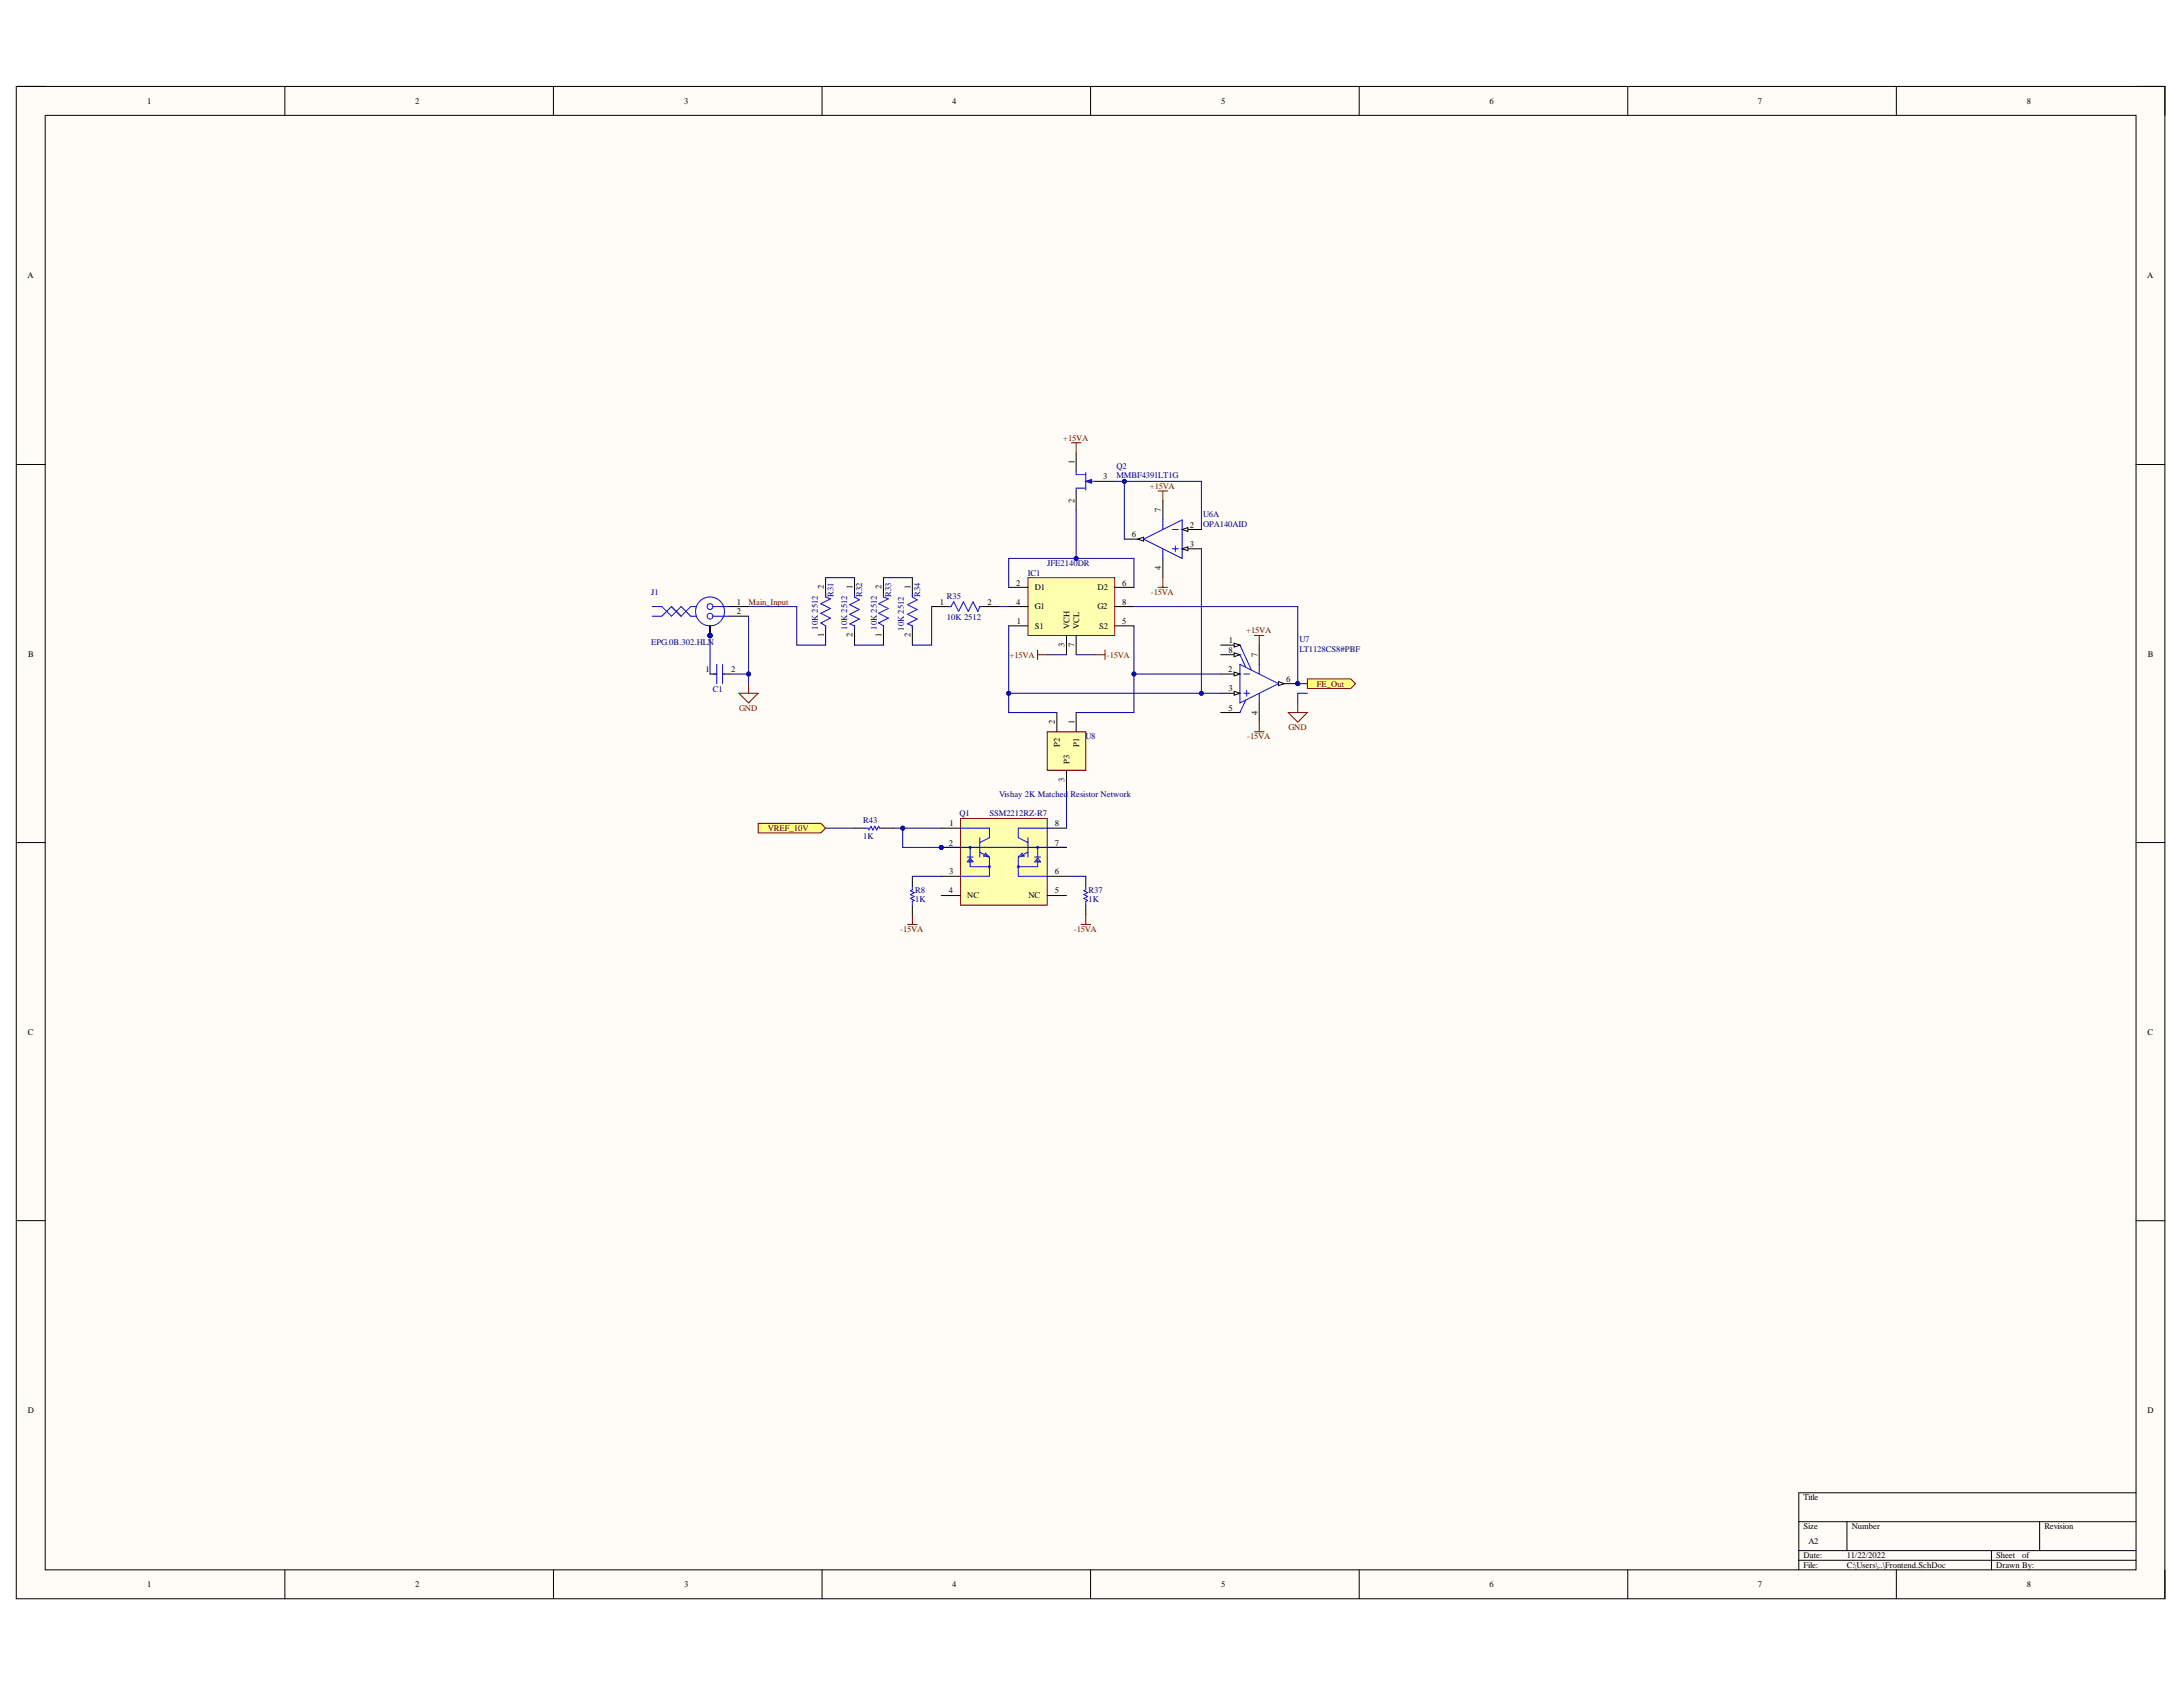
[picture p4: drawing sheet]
<svg xmlns="http://www.w3.org/2000/svg" width="279mm" height="216mm" viewBox="0 0 279 216" stroke-linecap="round" stroke-linejoin="round" font-family="sans-serif">
<defs><g id="words">
<g font-size="1.1">
<text x="18.8" y="13.3">1</text>
<text x="53.1" y="13.3">2</text>
<text x="87.6" y="13.3">3</text>
<text x="121.9" y="13.3">4</text>
<text x="156.3" y="13.3">5</text>
<text x="190.6" y="13.3">6</text>
<text x="225" y="13.3">7</text>
<text x="259.4" y="13.3">8</text>
<text x="3.5" y="35.6">A</text>
<text x="274.8" y="35.6">A</text>
<text x="137.5" y="59.4" transform="rotate(-90 137.5 59.4)">1</text>
<text x="137.5" y="64.3" transform="rotate(-90 137.5 64.3)">2</text>
<text x="141.2" y="61.4">3</text>
<text x="148.6" y="65.5" transform="rotate(-90 148.6 65.5)">7</text>
<text x="144.9" y="68.8">6</text>
<text x="152.3" y="70">3</text>
<text x="152.3" y="67.5">2</text>
<text x="94.3" y="77.4">1</text>
<text x="105.4" y="75.4" transform="rotate(-90 105.4 75.4)">2</text>
<text x="109.1" y="75.4" transform="rotate(-90 109.1 75.4)">1</text>
<text x="112.8" y="75.4" transform="rotate(-90 112.8 75.4)">2</text>
<text x="116.5" y="75.4" transform="rotate(-90 116.5 75.4)">1</text>
<text x="120.3" y="77.4">1</text>
<text x="126.4" y="77.4">2</text>
<text x="130.1" y="74.9">2</text>
<text x="130.1" y="77.4">4</text>
<text x="132.4" y="75.5">D1</text>
<text x="132.4" y="78">G1</text>
<text x="140.5" y="78">G2</text>
<text x="140.5" y="75.5">D2</text>
<text x="143.6" y="77.4">8</text>
<text x="143.6" y="74.9">6</text>
<text x="148.6" y="73" transform="rotate(-90 148.6 73)">4</text>
<text x="94.3" y="78.6">2</text>
<text x="105.4" y="81.5" transform="rotate(-90 105.4 81.5)">1</text>
<text x="109.1" y="81.6" transform="rotate(-90 109.1 81.6)">2</text>
<text x="112.8" y="81.5" transform="rotate(-90 112.8 81.5)">1</text>
<text x="116.5" y="81.6" transform="rotate(-90 116.5 81.6)">2</text>
<text x="130.1" y="79.8">1</text>
<text x="132.4" y="80.5">S1</text>
<text x="136.2" y="82.8" transform="rotate(-90 136.2 82.8)">3</text>
<text x="136.9" y="80.5" transform="rotate(-90 136.9 80.5)">VCH</text>
<text x="137.5" y="82.8" transform="rotate(-90 137.5 82.8)">7</text>
<text x="138.1" y="80.5" transform="rotate(-90 138.1 80.5)">VCL</text>
<text x="140.7" y="80.5">S2</text>
<text x="143.6" y="79.8">5</text>
<text x="157.2" y="83.6">8</text>
<text x="157.3" y="82.3">1</text>
<text x="3.6" y="84">B</text>
<text x="90.3" y="86">1</text>
<text x="93.6" y="86">2</text>
<text x="157.2" y="86">2</text>
<text x="157.2" y="88.5">3</text>
<text x="160.9" y="84" transform="rotate(-90 160.9 84)">7</text>
<text x="164.6" y="87.2">6</text>
<text x="274.9" y="84">B</text>
<text x="135" y="92.7" transform="rotate(-90 135 92.7)">2</text>
<text x="135.6" y="95.7" transform="rotate(-90 135.6 95.7)">P2</text>
<text x="137.5" y="92.7" transform="rotate(-90 137.5 92.7)">1</text>
<text x="138.1" y="95.6" transform="rotate(-90 138.1 95.6)">P1</text>
<text x="157.2" y="91">5</text>
<text x="160.9" y="91.5" transform="rotate(-90 160.9 91.5)">4</text>
<text x="136.2" y="100" transform="rotate(-90 136.2 100)">3</text>
<text x="136.9" y="97.7" transform="rotate(-90 136.9 97.7)">P3</text>
<text x="121.5" y="105.7">1</text>
<text x="135" y="105.7">8</text>
<text x="121.4" y="108.2">2</text>
<text x="121.5" y="111.9">3</text>
<text x="135" y="111.9">6</text>
<text x="135" y="108.2">7</text>
<text x="121.4" y="114.3">4</text>
<text x="123.8" y="115">NC</text>
<text x="131.6" y="115">NC</text>
<text x="135" y="114.3">5</text>
<text x="3.6" y="132.4">C</text>
<text x="274.8" y="132.4">C</text>
<text x="3.6" y="180.8">D</text>
<text x="274.8" y="180.8">D</text>
<text x="230.8" y="192">Title</text>
<text x="230.8" y="195.7">Size</text>
<text x="231.5" y="197.6">A2</text>
<text x="237" y="195.7">Number</text>
<text x="261.7" y="195.7">Revision</text>
<text x="18.8" y="203.1">1</text>
<text x="53.1" y="203.1">2</text>
<text x="87.6" y="203.1">3</text>
<text x="121.9" y="203.1">4</text>
<text x="156.3" y="203.1">5</text>
<text x="190.6" y="203.1">6</text>
<text x="225" y="203.1">7</text>
<text x="230.8" y="199.4">Date:</text>
<text x="230.8" y="200.6">File:</text>
<text x="236.4" y="199.4">11/22/2022</text>
<text x="236.4" y="200.6">C:\Users\..\Frontend.SchDoc</text>
<text x="255.5" y="199.4">Sheet</text>
<text x="255.5" y="200.6">Drawn By:</text>
<text x="258.8" y="199.4">of</text>
<text x="259.4" y="203.1">8</text>
</g>
<g font-size="1.1" fill="#800000">
<text x="136.1" y="56.4">+15VA</text>
<text x="147.2" y="62.6">+15VA</text>
<text x="95.8" y="77.4">Main_Input</text>
<text x="147.3" y="76.2">-15VA</text>
<text x="159.5" y="81.1">+15VA</text>
<text x="129.2" y="84.2">+15VA</text>
<text x="141.7" y="84.2">-15VA</text>
<text x="168.6" y="87.9">FE_Out</text>
<text x="94.6" y="91">GND</text>
<text x="159.6" y="94.6">-15VA</text>
<text x="164.9" y="93.4">GND</text>
<text x="98.3" y="106.4">VREF_10V</text>
<text x="115.2" y="119.3">-15VA</text>
<text x="137.4" y="119.3">-15VA</text>
</g>
<g font-size="1.1" fill="#000080">
<text x="142.9" y="60">Q2</text>
<text x="142.9" y="61.2">MMBF4391LT1G</text>
<text x="154" y="66.2">U6A</text>
<text x="154" y="67.4">OPA140AID</text>
<text x="83.3" y="76.2">J1</text>
<text x="106.7" y="76.4" transform="rotate(-90 106.7 76.4)">R31</text>
<text x="110.4" y="76.4" transform="rotate(-90 110.4 76.4)">R32</text>
<text x="114.1" y="76.4" transform="rotate(-90 114.1 76.4)">R33</text>
<text x="117.8" y="76.4" transform="rotate(-90 117.8 76.4)">R34</text>
<text x="121.2" y="76.6">R35</text>
<text x="131.5" y="73.7">IC1</text>
<text x="134" y="72.4">JFE2140DR</text>
<text x="83.3" y="82.5">EPG.0B.302.HLN</text>
<text x="104.7" y="80.6" transform="rotate(-90 104.7 80.6)">10K 2512</text>
<text x="108.4" y="80.6" transform="rotate(-90 108.4 80.6)">10K 2512</text>
<text x="112.2" y="80.6" transform="rotate(-90 112.2 80.6)">10K 2512</text>
<text x="115.7" y="80.7" transform="rotate(-90 115.7 80.7)">10K 2512</text>
<text x="121.2" y="79.3">10K 2512</text>
<text x="166.3" y="82.2">U7</text>
<text x="166.3" y="83.4">LT1128CS8#PBF</text>
<text x="91.2" y="88.6">C1</text>
<text x="138.9" y="94.6">U8</text>
<text x="110.5" y="105.4">R43</text>
<text x="110.5" y="107.3">1K</text>
<text x="122.8" y="104.5">Q1</text>
<text x="126.6" y="104.5">SSM2212RZ-R7</text>
<text x="127.9" y="102">Vishay 2K Matched</text>
<text x="137" y="102">Resistor Network</text>
<text x="117.1" y="114.3">R8</text>
<text x="117.1" y="115.5">1K</text>
<text x="139.3" y="114.3">R37</text>
<text x="139.3" y="115.5">1K</text>
</g>
</g></defs>
<path d="M2.1 11.1h275v193.5h-275z" fill-rule="evenodd" fill="#fffcf8"/>
<path d="M2.1 11.1h275v193.5h-275z" fill="none" stroke="#000" stroke-width=".13"/>
<path d="M5.8 14.8h267.6v186.1h-267.6z" fill-rule="evenodd" fill="#fffcf8"/>
<g fill="none" stroke="#000" stroke-width=".13">
<path d="M2.1 11.1h3.7M5.8 14.8h267.6v186.1h-267.6zM36.5 11.1v3.7M70.8 11.1v3.7M105.2 11.1v3.7M139.6 11.1v3.7M174 11.1v3.7M208.3 11.1v3.7M242.7 11.1v3.7M273.4 11.1h3.7v3.7M2.1 59.4h3.7M273.4 59.4h3.7"/>
<path d="M105.7 73.9v2.5M109.4 73.9v2.5M113.1 73.9v2.5M116.8 73.9v2.5M119.2 77.6h2.5M125.4 77.6h2.5M105.7 80.1v2.5M109.4 80.1v2.5M113.1 80.1v2.5M116.8 80.1v2.5M2.1 107.8h3.7M273.4 107.8h3.7"/>
<path d="M2.1 156.2h3.7M273.4 156.2h3.7M230.2 194.7h43.2M230.2 198.4h43.2M230.2 199.7h43.2M236.4 194.7v3.7M254.9 198.4v2.5M261 194.7v3.7M273.4 191h-43.2v9.9M36.5 200.9v3.7M70.8 200.9v3.7M105.2 200.9v3.7"/>
<path d="M139.6 200.9v3.7M174 200.9v3.7M208.3 200.9v3.7M242.7 200.9v3.7M277.1 200.9v3.7"/>
</g>
<path d="M105.7 76v.4l.6 .2-1.2 .7 1.2 .6-1.2 .6 1.2 .6-1.2 .6 .6 .4v.4M109.4 76v.4l.6 .4-1.2 .6 1.2 .6-1.2 .6 1.2 .6-1.2 .6 .6 .3v.4M113.1 76v.4l.6 .2-1.2 .7 1.2 .6-1.2 .6 1.2 .6-1.2 .6 .6 .4v.4M116.8 76v.4l.6 .4-1.2 .6 1.2 .6-1.2 .6 1.2 .6-1.2 .6 .6 .3v.4M121.3 77.6h.4l.4-.6 .6 1.2 .6-1.2 .6 1.2 .6-1.2 .7 1.2 .2-.6h.4" fill="none" stroke="#00f" stroke-width=".13"/>
<circle cx="166.1" cy="87.5" r=".25" fill="#000080"/>
<circle cx="166.1" cy="87.5" r=".25" fill="none" stroke="#000080" stroke-width=".13"/>
<path d="M156.2 82.6h2.5" fill="none" stroke="#000" stroke-width=".13"/>
<path d="M158 82.3l.7 .3-.7 .2z" fill="#f8fcff"/>
<path d="M156.2 86.3h2.5M158 82.3l.7 .3-.7 .2z" fill="none" stroke="#000" stroke-width=".13"/>
<path d="M158 86l.7 .3-.7 .2z" fill="#f8fcff"/>
<path d="M156.2 88.7h2.5M158 86l.7 .3-.7 .2z" fill="none" stroke="#000" stroke-width=".13"/>
<path d="M158 88.5l.7 .2-.7 .3z" fill="#f8fcff"/>
<path d="M156.2 91.2h2.5M158 88.5l.7 .2-.7 .3zM161.2 90v2.4M163.6 87.5h2.5" fill="none" stroke="#000" stroke-width=".13"/>
<path d="M163.6 87.2l.8 .3-.8 .2z" fill="#f8fcff"/>
<path d="M163.6 87.2l.8 .3-.8 .2z" fill="none" stroke="#000" stroke-width=".13"/>
<circle cx="166.1" cy="87.5" r=".25" fill="#000080"/>
<circle cx="166.1" cy="87.5" r=".25" fill="none" stroke="#000080" stroke-width=".13"/>
<path d="M156.2 83.8h2.5M161.2 82.6v2.4" fill="none" stroke="#000" stroke-width=".13"/>
<path d="M158 83.5l.7 .3-.7 .2z" fill="#f8fcff"/>
<path d="M158 83.5l.7 .3-.7 .2z" fill="none" stroke="#000" stroke-width=".13"/>
<path d="M158.7 85l4.9 2.5-4.9 2.5zM158.7 83.8l.7 1.6M158.7 82.6l1.5 3.2M159.2 86.3h.7M159.2 88.7h.7M159.4 89.6l-.7 1.6M159.6 88.4v.7M161.2 85v1.3M161.2 88.7v1.3" fill="none" stroke="#00f" stroke-width=".13"/>
<path d="M131.6 73.9h11.1v7.4h-11.1z" fill-rule="evenodd" fill="#ffffb0"/>
<path d="M131.6 73.9h11.1v7.4h-11.1z" fill="none" stroke="#800000" stroke-width=".13"/>
<path d="M137.7 57.9v2.5M129.1 75.2h2.5M129.1 77.6h2.5M137.7 62.8v2.5M140.2 61.6h2.5M142.7 75.2h2.4M142.7 77.6h2.4M129.1 80.1h2.5M136.5 81.3v2.5M137.7 81.3v2.5M142.7 80.1h2.4" fill="none" stroke="#000" stroke-width=".13"/>
<path d="M137.7 62.5h1.3M137.7 60.4v.3h1.3M139 60.5v2.2" fill="none" stroke="#00f" stroke-width=".13"/>
<path d="M139 61.6l.7-.2v.5z" fill="#00f"/>
<path d="M137.7 62.5v.3M139 61.6l.7-.2v.5zM139 61.6h1.2M110.6 106h.5l.1 .2 .3-.5 .2 .5 .3-.5 .2 .5 .3-.5 .1 .3h.5" fill="none" stroke="#00f" stroke-width=".13"/>
<path d="M109.4 106h1.2M113.1 106h1.2" fill="none" stroke="#000" stroke-width=".13"/>
<path d="M148.2 75.2h1.2M148.2 62.8h1.2M148.8 62.8v1.3M148.8 73.9v1.3M132.8 83.2v1.2M132.8 83.8h1.2M140.2 83.8h1.2M141.4 83.2v1.2M160.6 81.3h1.2M160.6 93.7h1.2M161.2 81.3v1.3M161.2 92.4v1.3" fill="none" stroke="#800000" stroke-width=".13"/>
<path d="M167.3 86.9h5.6l.6 .6-.6 .6h-5.6z" fill-rule="evenodd" fill="#ffff80"/>
<path d="M167.3 86.9h5.6l.6 .6-.6 .6h-5.6z" fill="none" stroke="#800000" stroke-width=".13"/>
<path d="M97 105.4h8.1l.6 .6-.6 .6h-8.1z" fill-rule="evenodd" fill="#ffff80"/>
<path d="M97 105.4h8.1l.6 .6-.6 .6h-8.1z" fill="none" stroke="#800000" stroke-width=".13"/>
<path d="M143.9 69h2.5M148.8 64.1v2.4M148.8 71.5v2.4" fill="none" stroke="#000" stroke-width=".13"/>
<path d="M145.6 69l.8-.2v.4z" fill="#f8fcff"/>
<path d="M145.6 69l.8-.2v.4zM151.3 70.2h2.5" fill="none" stroke="#000" stroke-width=".13"/>
<path d="M151.3 70.2l.7-.2v.5z" fill="#f8fcff"/>
<path d="M151.3 70.2l.7-.2v.5zM151.3 67.8h2.5" fill="none" stroke="#000" stroke-width=".13"/>
<path d="M151.3 67.8l.7-.3v.5z" fill="#f8fcff"/>
<path d="M151.3 67.8l.7-.3v.5z" fill="none" stroke="#000" stroke-width=".13"/>
<path d="M146.4 69l4.9-2.5v5zM148.8 66.5v1.3M148.8 70.2v1.3M150.1 67.8h.7M150.1 70.2h.7M150.4 69.9v.7" fill="none" stroke="#00f" stroke-width=".13"/>
<path d="M134 93.7h5v4.9h-5z" fill-rule="evenodd" fill="#ffffb0"/>
<path d="M94.6 88.7h2.4l-1.2 1.3zM95.8 87.5v1.2M134 93.7h5v4.9h-5z" fill="none" stroke="#800000" stroke-width=".13"/>
<path d="M135.3 91.2v2.5M136.5 98.6v2.5M137.7 91.2v2.5" fill="none" stroke="#000" stroke-width=".13"/>
<circle cx="90.9" cy="81.3" r=".25" fill="#000080"/>
<circle cx="90.9" cy="81.3" r=".25" fill="none" stroke="#000080" stroke-width=".13"/>
<circle cx="90.9" cy="81.3" r=".25" fill="#000080"/>
<circle cx="90.9" cy="81.3" r=".25" fill="none" stroke="#000080" stroke-width=".13"/>
<circle cx="90.9" cy="81.3" r=".25" fill="#000080"/>
<circle cx="90.9" cy="81.3" r=".25" fill="none" stroke="#000080" stroke-width=".13"/>
<circle cx="90.9" cy="81.3" r=".25" fill="#000080"/>
<circle cx="90.9" cy="81.3" r=".25" fill="none" stroke="#000080" stroke-width=".13"/>
<g fill="none" stroke="#00f" stroke-width=".13">
<path d="M83.5 77.6h1.2l1.2 1.3 1.3-1.3 1.2 1.3h.7M89.1 77.6h-.7l-1.2 1.3-1.3-1.3-1.2 1.3h-1.2M91.2 77.6h2.1M91.2 78.9h2.1"/>
<circle cx="90.9" cy="77.6" r=".37"/>
<circle cx="90.9" cy="78.9" r=".37"/>
</g>
<path d="M93.3 77.6h2.5M93.3 78.9h2.5M90.9 80.1v1.2" fill="none" stroke="#000" stroke-width=".13"/>
<circle cx="90.9" cy="81.3" r=".25" fill="#000080"/>
<circle cx="90.9" cy="81.3" r=".25" fill="none" stroke="#000080" stroke-width=".13"/>
<path d="M90.9 80.1v1.2" fill="none" stroke="#000" stroke-width=".13"/>
<circle cx="90.9" cy="81.3" r=".25" fill="#000080"/>
<circle cx="90.9" cy="81.3" r=".25" fill="none" stroke="#000080" stroke-width=".13"/>
<path d="M90.9 80.1v1.2" fill="none" stroke="#000" stroke-width=".13"/>
<circle cx="90.9" cy="81.3" r=".25" fill="#000080"/>
<circle cx="90.9" cy="81.3" r=".25" fill="none" stroke="#000080" stroke-width=".13"/>
<path d="M90.9 80.1v1.2" fill="none" stroke="#000" stroke-width=".13"/>
<circle cx="90.9" cy="81.3" r=".25" fill="#000080"/>
<circle cx="90.9" cy="81.3" r=".25" fill="none" stroke="#000080" stroke-width=".13"/>
<g fill="none" stroke="#00f" stroke-width=".13">
<path d="M91.4 86.3h.3M91.7 85v2.5M92.5 85v2.5M92.6 86.3h.1"/>
<circle cx="90.9" cy="78.2" r="1.85"/>
</g>
<path d="M90.9 86.3h.8M92.6 86.3h.7" fill="none" stroke="#000" stroke-width=".13"/>
<circle cx="120.5" cy="108.4" r=".25" fill="#000080"/>
<circle cx="120.5" cy="108.4" r=".25" fill="none" stroke="#000080" stroke-width=".13"/>
<path d="M122.9 104.7h11.1v11.1h-11.1z" fill-rule="evenodd" fill="#ffffb0"/>
<path d="M122.9 104.7h11.1v11.1h-11.1z" fill="none" stroke="#800000" stroke-width=".13"/>
<g fill="none" stroke="#00f" stroke-width=".13">
<path d="M122.9 106h3.7v1.2l-1.2 .6M122.9 108.4h2.5M123.8 109.7h.7M124.2 110.3v.6h2.4M124.2 109.8l.3 .5h-.7zM124.2 108.4v1.3M124.3 110.2l-.1-.1-.2 .2M125.4 107.2v2.5M125.4 109.1l1.2 .6M126.1 109.2l.5 .5-.7-.1zM126.6 109.7v2.4h-3.7M130.3 109.7v2.4h3.7"/>
<path d="M130.7 109.4l.4 .2M131.1 109.6l-.3-.4-.5 .5M131.1 109.6l-.8 .1M131.6 107.2v2.5M131.6 109.1l-.5 .2M131.6 108.4h2.4M132.4 109.7h.8M132.8 110.3v.6h-2.5M132.8 108.4v1.3M132.8 109.8l.4 .5h-.8zM132.8 110.1l-.1 .1 .5 .1M134 106h-3.7v1.2l1.3 .6"/>
<circle cx="124.2" cy="108.4" r=".12"/>
<circle cx="126.6" cy="110.9" r=".12"/>
<circle cx="130.3" cy="110.9" r=".12"/>
<circle cx="132.8" cy="108.5" r=".12"/>
</g>
<path d="M120.5 106h2.4M120.5 108.4h2.4M134 106h2.5" fill="none" stroke="#000" stroke-width=".13"/>
<circle cx="120.5" cy="108.4" r=".25" fill="#000080"/>
<g fill="none" stroke="#000080" stroke-width=".13">
<path d="M93.3 86.3h2.5"/>
<circle cx="120.5" cy="108.4" r=".25"/>
</g>
<path d="M116.8 112.1v1.3M116.8 115.8v1.3M120.5 112.1h2.4M120.5 114.6h2.4M134 112.1h2.5M134 114.6h2.5M134 108.4h2.5M139 112.1v1.3M139 115.8v1.3" fill="none" stroke="#000" stroke-width=".13"/>
<path d="M116.8 113.4v.5l-.3 .1 .5 .2-.5 .3 .5 .2-.5 .3 .5 .2-.2 .2v.4M139 113.4v.5l-.3 .1 .5 .2-.5 .3 .5 .2-.5 .3 .5 .2-.2 .2v.4" fill="none" stroke="#00f" stroke-width=".13"/>
<path d="M116.2 118.3h1.2M116.8 117.1v1.2M138.3 118.3h1.3M139 117.1v1.2" fill="none" stroke="#800000" stroke-width=".13"/>
<circle cx="95.8" cy="86.3" r=".25" fill="#000080"/>
<g fill="none" stroke="#000080" stroke-width=".13">
<path d="M95.8 77.6h6.2v5h3.7M105.7 73.9h3.7M113.1 73.9h3.7M109.4 82.6h3.7M105.7 106h3.7M114.3 106h6.2"/>
<circle cx="95.8" cy="86.3" r=".25"/>
</g>
<circle cx="115.5" cy="106" r=".25" fill="#000080"/>
<g fill="none" stroke="#000080" stroke-width=".13">
<path d="M119.2 77.6v5h-2.4M127.9 77.6h1.2M129.1 80.1v11.1h6.2M116.8 112.1h3.7"/>
<circle cx="115.5" cy="106" r=".25"/>
</g>
<circle cx="129.1" cy="88.7" r=".25" fill="#000080"/>
<g fill="none" stroke="#000080" stroke-width=".13">
<path d="M129.1 88.7h27.1"/>
<circle cx="129.1" cy="88.7" r=".25"/>
</g>
<circle cx="129.1" cy="88.7" r=".25" fill="#000080"/>
<circle cx="129.1" cy="88.7" r=".25" fill="none" stroke="#000080" stroke-width=".13"/>
<circle cx="153.8" cy="88.7" r=".25" fill="#000080"/>
<g fill="none" stroke="#000080" stroke-width=".13">
<path d="M129.1 75.2v-3.7h16v3.7"/>
<circle cx="153.8" cy="88.7" r=".25"/>
</g>
<circle cx="137.7" cy="71.5" r=".25" fill="#000080"/>
<g fill="none" stroke="#000080" stroke-width=".13">
<path d="M134 83.8h2.5M145.1 80.1v11.1h-7.4M136.5 112.1h2.5"/>
<circle cx="137.7" cy="71.5" r=".25"/>
</g>
<circle cx="145.1" cy="86.3" r=".25" fill="#000080"/>
<g fill="none" stroke="#000080" stroke-width=".13">
<path d="M142.7 61.6h11.1v6.2M137.7 83.8h2.5"/>
<circle cx="145.1" cy="86.3" r=".25"/>
</g>
<circle cx="143.9" cy="61.6" r=".25" fill="#000080"/>
<g fill="none" stroke="#000080" stroke-width=".13">
<path d="M145.1 86.3h11.1"/>
<circle cx="143.9" cy="61.6" r=".25"/>
</g>
<circle cx="145.1" cy="86.3" r=".25" fill="#000080"/>
<g fill="none" stroke="#000080" stroke-width=".13">
<path d="M145.1 77.6h21v9.9"/>
<circle cx="145.1" cy="86.3" r=".25"/>
</g>
<circle cx="166.1" cy="87.5" r=".25" fill="#000080"/>
<g fill="none" stroke="#000080" stroke-width=".13">
<path d="M166.1 87.5h1.2M167.3 88.7h-1.2v1.3"/>
<circle cx="166.1" cy="87.5" r=".25"/>
</g>
<circle cx="166.1" cy="87.5" r=".25" fill="#000080"/>
<g fill="none" stroke="#000080" stroke-width=".13">
<path d="M90.9 81.3v5"/>
<circle cx="166.1" cy="87.5" r=".25"/>
</g>
<circle cx="90.9" cy="81.3" r=".25" fill="#000080"/>
<g fill="none" stroke="#000080" stroke-width=".13">
<path d="M95.8 78.9v8.6"/>
<circle cx="90.9" cy="81.3" r=".25"/>
</g>
<circle cx="95.8" cy="86.3" r=".25" fill="#000080"/>
<g fill="none" stroke="#000080" stroke-width=".13">
<path d="M137.7 65.3v6.2M136.5 101.1v4.9"/>
<circle cx="95.8" cy="86.3" r=".25"/>
</g>
<circle cx="137.7" cy="71.5" r=".25" fill="#000080"/>
<g fill="none" stroke="#000080" stroke-width=".13">
<path d="M143.9 61.6v7.4"/>
<circle cx="137.7" cy="71.5" r=".25"/>
</g>
<circle cx="143.9" cy="61.6" r=".25" fill="#000080"/>
<g fill="none" stroke="#000080" stroke-width=".13">
<path d="M153.8 70.2v18.5"/>
<circle cx="143.9" cy="61.6" r=".25"/>
</g>
<circle cx="153.8" cy="88.7" r=".25" fill="#000080"/>
<g fill="none" stroke="#000080" stroke-width=".13">
<path d="M115.5 106v2.4h21"/>
<circle cx="153.8" cy="88.7" r=".25"/>
</g>
<circle cx="120.5" cy="108.4" r=".25" fill="#000080"/>
<circle cx="120.5" cy="108.4" r=".25" fill="none" stroke="#000080" stroke-width=".13"/>
<circle cx="115.5" cy="106" r=".25" fill="#000080"/>
<circle cx="115.5" cy="106" r=".25" fill="none" stroke="#000080" stroke-width=".13"/>
<path d="M137.1 56.7h1.2M137.7 56.7v1.2M164.9 91.2h2.4l-1.2 1.2zM166.1 90v1.2" fill="none" stroke="#800000" stroke-width=".13"/>
<use href="#words"/>
</svg>
